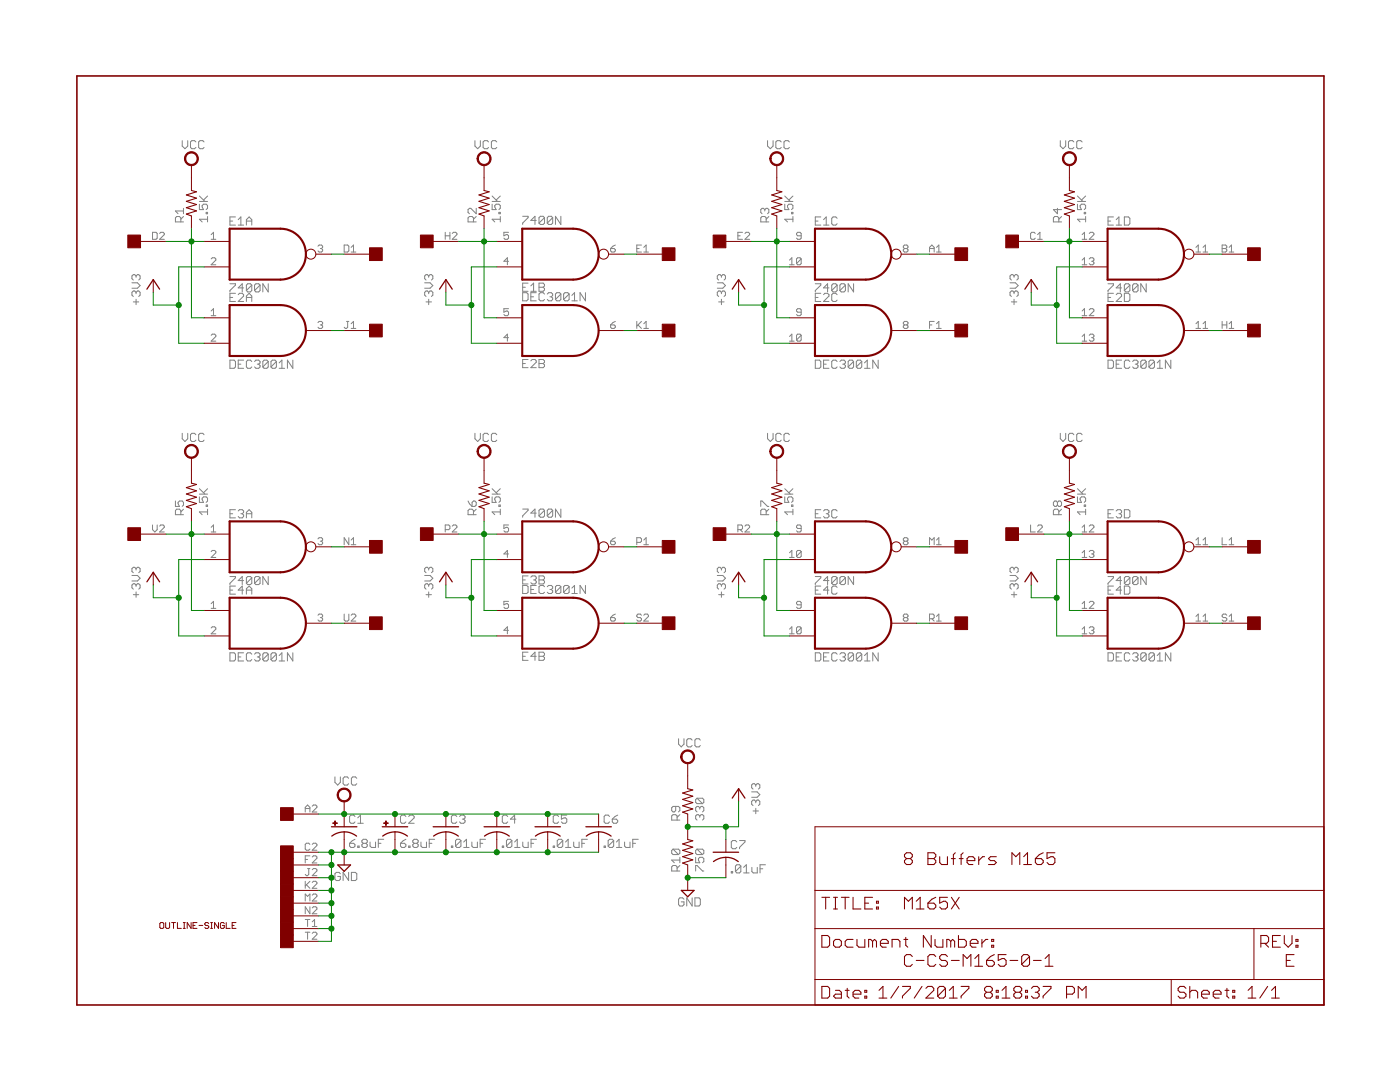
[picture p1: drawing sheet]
<svg xmlns="http://www.w3.org/2000/svg" width="279mm" height="216mm" viewBox="0 0 279 216" stroke-linecap="round" stroke-linejoin="round" font-family="sans-serif">
<g fill="none" stroke="#808080" stroke-width=".2">
<path d="M36.4 28.1v1l.5 .6 .6-.6v-1M39.1 28.3l-.3-.2h-.5l-.3 .2v1.1l.3 .3h.5l.3-.3M39.8 39.1l1.1 1.1M40.7 28.3l-.2-.2h-.6l-.3 .2v1.1l.3 .3h.6l.2-.3M41.4 39.1l-.8 .8M94.8 28.1v1l.5 .6 .6-.6v-1M97.5 28.3l-.3-.2h-.5l-.3 .2v1.1l.3 .3h.5l.3-.3M98.2 39.1l1.1 1.1M99.1 28.3l-.2-.2h-.6l-.2 .2v1.1l.2 .3h.6l.2-.3M99.8 39.1l-.8 .8M153.2 28.1v1l.5 .6 .6-.6v-1M155.9 28.3l-.3-.2h-.5l-.3 .2v1.1l.3 .3h.5l.3-.3"/>
<path d="M156.6 39.1l1.1 1.1M157.5 28.3l-.2-.2h-.6l-.2 .2v1.1l.2 .3h.6l.2-.3M158.2 39.1l-.8 .8M211.6 28.1v1l.6 .6 .5-.6v-1M214.3 28.3l-.2-.2h-.6l-.3 .2v1.1l.3 .3h.6l.2-.3M215 39.1l1.1 1.1M216 28.3l-.3-.2h-.6l-.2 .2v1.1l.2 .3h.6l.3-.3M216.7 39.1l-.9 .8M26.3 56.4h1.1l.6 .6-.6 .5h-1.1M27.2 55.1v.2M27.2 58.3v.3M27.2 59.7v1.1"/>
<path d="M27.2 58.3l-.3-.2h-.3l-.3 .2v.6l.3 .3M27.2 55.1l-.3-.3h-.3l-.3 .3v.5l.3 .3M27.2 58.3l.2-.2h.3l.3 .2v.6l-.3 .3M27.2 55.1l.2-.3h.3l.3 .3v.5l-.3 .3M30.4 46.4h.7l.3 .2v.9l-.3 .3h-.7zM31.9 46.6l.2-.2h.5l.2 .2v.2l-.9 1h.9M36.1 44.3v-.8l-.3-.3h-.5l-.3 .3v.8h1.6M36.6 43.2l-.5 .6M36.6 42.1h-1.6l.5 .6M36.6 41.6v1.1M39.8 40.7v1.1h.8l-.3-.5v-.3l.3-.3h.5l.3 .3v.6l-.3 .2M39.8 40.2h1.6"/>
<path d="M41.1 42.4h.3v.3h-.3zM41.4 43.8h-1.6l.5 .5M41.4 43.2v1.1M42.1 47.8h1M42.1 46.8l.5-.4v1.4M42.1 51.7l.3-.3h.4l.3 .3v.2l-1 .9h1M45.9 56.6h1.1v.3l-1.1 1.1v.3M45.9 44.1h.5M45.9 59.4h.5M47 43.3h-1.1v1.6h1.1M47 58.5h-1.1v1.7h1.1M47.5 58.8l.3-.3h.5l.3 .3v.3l-1.1 1.1h1.1"/>
<path d="M47.5 44.9h1.1M47.5 43.8l.6-.5v1.6M48.6 57.4h-1.1l.8-.8v1.7M49.2 44.9v-1.1l.5-.5 .5 .5v1.1M49.2 44.1h1M49.2 59.4h1M50.2 56.9l-.2-.3h-.6l-.2 .3v1.1M50.2 56.9v1.1l-.2 .3h-.6l-.2-.3M50.2 56.9l-1 1.1M51.9 56.9l-.3-.3h-.5l-.3 .3v1.1M51.9 56.9v1.1l-.3 .3h-.5l-.3-.3M51.9 56.9l-1.1 1.1"/>
<path d="M53.5 56.6v1.7l-1-1.7v1.7M63.5 49.1l.2-.2h.5l.2 .2v.3l-.2 .2M63.9 49.6h.3M64.2 49.6l.2 .2v.3l-.2 .2h-.5l-.2-.2M68.7 48.9h.7l.2 .2v1l-.2 .2h-.7zM70.1 50.3h.9M70.1 49.4l.4-.5v1.4M84.8 56.4h1l.6 .6-.6 .5h-1M85.6 58.3l-.3-.2h-.3l-.2 .2v.6l.2 .3M85.6 58.3l.2-.2h.3l.3 .2v.6l-.3 .3M85.6 55.1l-.3-.3h-.3l-.2 .3v.5l.2 .3M85.6 55.1l.2-.3h.3l.3 .3v.5l-.3 .3"/>
<path d="M85.6 55.1v.2M85.6 58.3v.3M85.6 59.7v1.1M88.9 47.1h.9M88.9 46.4v1.4M89.8 46.4v1.4M90.3 46.6l.2-.2h.5l.2 .2v.2l-.9 1h.9M94.5 44.3v-.8l-.3-.3h-.5l-.3 .3v.8h1.6M95 41.6v1.1l-1-1.1h-.3l-.3 .2v.6l.3 .3M95 43.2l-.5 .6M98.2 40.7v1.1h.8l-.3-.5v-.3l.3-.3h.6l.2 .3v.6l-.2 .2M98.2 40.2h1.6"/>
<path d="M99.6 42.4h.2v.3h-.2zM99.8 43.8h-1.6l.5 .5M99.8 43.2v1.1M101.5 52.1h-.9l.7-.7v1.4M101.5 46.4h-.9v.7l.4-.3h.3l.2 .3v.4l-.2 .3h-.5l-.2-.3M104.3 43.2h1.1v.2l-1.1 1.1v.3M104.3 58.4h.8l.3 .3v1.1l-.3 .2h-.8zM104.3 57.3h.5M105.4 56.5h-1.1v1.6h1.1M105.9 59.2h.6M105.9 58.1h1.1M105.9 57l.6-.5v1.6"/>
<path d="M107 44h-1.1l.9-.8v1.6M107 58.4h-1.1v1.6h1.1M107.6 56.5h.8l.3 .3v.2l-.3 .3 .3 .3v.2l-.3 .3h-.8zM107.6 57.3h.8M108.7 43.4l-.3-.2h-.6l-.2 .2v1.1M108.7 58.7l-.3-.3h-.6l-.2 .3v1.1l.2 .2h.6l.3-.2M108.7 43.4v1.1l-.3 .3h-.6l-.2-.3M108.7 43.4l-1.1 1.1M109.2 58.7l.3-.3h.5l.3 .3v.2l-.3 .3M109.7 59.2h.3M110 59.2l.3 .3v.3l-.3 .2h-.5l-.3-.2M110.3 43.4l-.3-.2h-.5l-.3 .2v1.1"/>
<path d="M110.3 43.4v1.1l-.3 .3h-.5l-.3-.3M110.3 43.4l-1.1 1.1M111.9 43.2v1.6l-1.1-1.6v1.6M111.9 58.7l-.2-.3h-.6l-.3 .3v1.1M111.9 58.7v1.1l-.2 .2h-.6l-.3-.2M111.9 58.7l-1.1 1.1M113.6 58.7v1.1l-.3 .2h-.5l-.3-.2M113.6 58.7l-.3-.3h-.5l-.3 .3v1.1M113.6 58.7l-1.1 1.1M114.1 58.9l.6-.5v1.6M116.8 58.4v1.6l-1-1.6v1.6M121.9 49.6h.7l.2 .2v.3l-.2 .2h-.5l-.2-.2z"/>
<path d="M122.8 48.9l-.5 .2-.4 .5M127.1 49.6h.5M128 48.9h-.9v1.4h.9M128.5 50.3h.9M128.5 49.4l.4-.5v1.4M143.2 56.4h1.1l.5 .6-.5 .5h-1.1M144 58.3l-.3-.2h-.3l-.2 .2v.6l.2 .3M144 58.3l.3-.2h.2l.3 .2v.6l-.3 .3M144 55.1l-.3-.3h-.3l-.2 .3v.5l.2 .3M144 55.1l.3-.3h.2l.3 .3v.5l-.3 .3M144 55.1v.2M144 58.3v.3"/>
<path d="M144 59.7v1.1M147.3 47.1h.4M148.2 46.4h-.9v1.4h.9M148.7 46.6l.2-.2h.5l.2 .2v.2l-.9 1h.9M152.6 41.8l-.2-.2h-.3l-.3 .2v.6l.3 .3M152.6 41.8l.3-.2h.3l.2 .2v.6l-.2 .3M152.6 41.8v.3M152.9 44.3v-.8l-.3-.3h-.5l-.3 .3v.8h1.6M153.4 43.2l-.5 .6M156.6 40.7v1.1h.8l-.2-.5v-.3l.2-.3h.6l.2 .3v.6l-.2 .2M156.6 40.2h1.6M157.6 52.8h.9"/>
<path d="M157.6 51.9l.4-.5v1.4M158 42.4h.2v.3h-.2zM158.2 43.8h-1.6l.6 .5M158.2 43.2v1.1M159.9 51.7l-.9 .9M159.9 47.1h-.7l-.2-.3v-.2l.2-.2h.5l.2 .2v.9l-.2 .3h-.5l-.2-.3M159.9 51.7v.9l-.2 .2h-.5l-.2-.2M159.9 51.7l-.2-.3h-.5l-.2 .3v.9M162.7 56.6h1.1v.3l-1.1 1.1v.3M162.7 44.1h.6M162.7 59.4h.6M163.8 43.3h-1.1v1.6h1.1"/>
<path d="M163.8 58.5h-1.1v1.7h1.1M164.4 58.8l.2-.3h.6l.2 .3v.3l-1 1.1h1M164.4 44.9h1M164.4 43.8l.5-.5v1.6M165.4 57.4h-1l.8-.8v1.7M167.1 56.9l-.3-.3h-.5l-.3 .3v1.1M167.1 56.9v1.1l-.3 .3h-.5l-.3-.3M167.1 43.6l-.3-.3h-.5l-.3 .3v1l.3 .3h.5l.3-.3M167.1 58.8l-.3-.3h-.5l-.3 .3v1.1l.3 .3h.5l.3-.3M167.1 56.9l-1.1 1.1M168.7 56.9l-.3-.3h-.5l-.3 .3v1.1M168.7 56.9v1.1l-.3 .3h-.5l-.3-.3"/>
<path d="M168.7 56.9l-1.1 1.1M170.3 56.6v1.7l-1-1.7v1.7M180.5 49.6l-.2 .2v.3l.2 .2h.5l.2-.2v-.3l-.2-.2M180.5 49.6l-.2-.2v-.3l.2-.2h.5l.2 .2v.3l-.2 .2M180.5 49.6h.5M185.5 49.6h.9M185.5 50.3v-.9l.5-.5 .4 .5v.9M186.9 50.3h.9M186.9 49.4l.5-.5v1.4M201.6 56.4h1l.6 .6-.6 .5h-1M202.4 58.3l-.3-.2h-.3l-.2 .2v.6l.2 .3M202.4 58.3l.2-.2h.3l.3 .2v.6l-.3 .3"/>
<path d="M202.4 55.1l-.3-.3h-.3l-.2 .3v.5l.2 .3M202.4 55.1l.2-.3h.3l.3 .3v.5l-.3 .3M202.4 55.1v.2M202.4 58.3v.3M202.4 59.7v1.1M206.6 46.6l-.2-.2h-.5l-.2 .2v.9l.2 .3h.5l.2-.3M207.1 47.8h.9M207.1 46.8l.4-.4v1.4M211 41.6v1.1l-.8-.9h1.7M211.3 44.3v-.8l-.3-.3h-.5l-.3 .3v.8h1.7M211.9 43.2l-.6 .6M215 40.7v1.1h.8l-.2-.5v-.3l.2-.3h.6l.3 .3v.6l-.3 .2"/>
<path d="M215 40.2h1.7M216 47.8h.9M216 52.8h.9M216 46.8l.4-.4v1.4M216 51.9l.4-.5v1.4M216.4 42.4h.3v.3h-.3zM216.7 43.8h-1.7l.6 .5M216.7 43.2v1.1M217.4 46.6l.2-.2h.5l.2 .2v.2l-.9 1h.9M217.4 51.7l.2-.3h.5l.2 .3v.2l-.2 .2M217.8 52.1h.3M218.1 52.1l.2 .3v.2l-.2 .2h-.5l-.2-.2"/>
<path d="M221.1 56.6h1.1v.3l-1.1 1.1v.3M221.1 44.1h.6M221.1 59.4h.6M222.2 43.3h-1.1v1.6h1.1M222.2 58.5h-1.1v1.7h1.1M222.8 58.8l.2-.3h.6l.2 .3v.3l-1 1.1h1M222.8 44.9h1M222.8 43.8l.5-.5v1.6M223.8 57.4h-1l.8-.8v1.7M224.4 43.3h.8l.3 .3v1l-.3 .3h-.8zM224.4 58.5h.8l.3 .3v1.1l-.3 .3h-.8zM225.5 56.9l-.3-.3h-.5l-.3 .3v1.1"/>
<path d="M225.5 56.9v1.1l-.3 .3h-.5l-.3-.3M225.5 56.9l-1.1 1.1M227.1 56.9l-.3-.3h-.5l-.3 .3v1.1M227.1 56.9v1.1l-.3 .3h-.5l-.3-.3M227.1 56.9l-1.1 1.1M228.7 56.6v1.7l-1-1.7v1.7M238.7 50.3h.9M238.7 49.4l.4-.5v1.4M240.1 50.3h.9M240.1 49.4l.5-.5v1.4M243.9 48.9h.7l.2 .2v.3l-.2 .2 .2 .2v.3l-.2 .2h-.7zM243.9 49.6h.7"/>
<path d="M245.3 50.3h.9M245.3 49.4l.5-.5v1.4M26.6 60.2h1.1M42.1 62.1l.5-.5v1.4M42.1 66.9l.3-.2h.4l.3 .2v.2l-1 1h1M42.1 63h1M45.9 71.9h.8l.3 .2v1.1l-.3 .3h-.8zM47.5 72.7h.6M48.6 71.9h-1.1v1.6h1.1M49.2 60.2v-1.1l.5-.6 .5 .6v1.1M50.2 72.1l-.2-.2h-.6l-.2 .2v1.1l.2 .3h.6l.2-.3M50.8 72.1l.3-.2h.5l.3 .2v.3l-.3 .3"/>
<path d="M51.4 72.7h.2M51.6 72.7l.3 .2v.3l-.3 .3h-.5l-.3-.3M53.5 72.1l-.2-.2h-.6l-.2 .2v1.1M53.5 72.1v1.1l-.2 .3h-.6l-.2-.3M53.5 72.1l-1 1.1M55.2 72.1v1.1l-.3 .3h-.5l-.3-.3M55.2 72.1l-.3-.2h-.5l-.3 .2v1.1M55.2 72.1l-1.1 1.1M55.7 73.5h1.1M55.7 72.4l.6-.5v1.6M58.4 71.9v1.6l-1-1.6v1.6M63.5 64.4l.2-.3h.5l.2 .3v.2l-.2 .2"/>
<path d="M63.9 64.8h.3M64.2 64.8l.2 .3v.2l-.2 .2h-.5l-.2-.2M69.2 64.1h.4M69.4 64.1v1.2l-.2 .2h-.3l-.2-.2M70.1 65.5h.9M70.1 64.6l.4-.5v1.4M85 60.2h1.1M101.5 67.4h-.9l.7-.7v1.4M101.5 61.6h-.9v.7l.4-.2h.3l.2 .2v.5l-.2 .2h-.5l-.2-.2M104.3 72.5h.5M105.4 71.7h-1.1v1.7h1.1M105.9 72l.3-.3h.6l.2 .3v.3l-1.1 1.1h1.1"/>
<path d="M107.6 71.7h.8l.3 .3v.3l-.3 .2 .3 .3v.3l-.3 .3h-.8zM107.6 72.5h.8M114.1 60h1.1M121.9 64.8h.7l.2 .3v.2l-.2 .2h-.5l-.2-.2zM122.8 64.1l-.5 .3-.4 .4M127.1 64.1v1.4M127.3 64.8l.7 .7M128 64.1l-.9 1M128.5 65.5h.9M128.5 64.6l.4-.5v1.4M143.4 60.2h1.1M157.6 68.1h.9"/>
<path d="M157.6 67.1l.4-.4v1.4M159.9 62.3h-.7l-.2-.2v-.3l.2-.2h.5l.2 .2v1l-.2 .2h-.5l-.2-.2M159.9 66.9v.9l-.2 .3h-.5l-.2-.3M159.9 66.9l-.2-.2h-.5l-.2 .2v.9M159.9 66.9l-.9 .9M162.7 71.9h.8l.3 .2v1.1l-.3 .3h-.8zM164.4 72.7h.5M165.4 71.9h-1v1.6h1M167.1 72.1l-.3-.2h-.5l-.3 .2v1.1l.3 .3h.5l.3-.3M167.6 72.1l.3-.2h.5l.3 .2v.3l-.3 .3M168.2 72.7h.2M168.4 72.7l.3 .2v.3l-.3 .3h-.5l-.3-.3"/>
<path d="M170.3 72.1v1.1l-.2 .3h-.6l-.2-.3M170.3 72.1l-.2-.2h-.6l-.2 .2v1.1M170.3 72.1l-1 1.1M172 72.1v1.1l-.3 .3h-.5l-.3-.3M172 72.1l-.3-.2h-.5l-.3 .2v1.1M172 72.1l-1.1 1.1M172.5 73.5h1.1M172.5 72.4l.6-.5v1.6M175.3 71.9v1.6l-1.1-1.6v1.6M180.5 64.8l-.2-.2v-.2l.2-.3h.5l.2 .3v.2l-.2 .2M180.5 64.8h.5M180.5 64.8l-.2 .3v.2l.2 .2h.5l.2-.2v-.2l-.2-.3"/>
<path d="M185.5 64.8h.5M186.4 64.1h-.9v1.4M186.9 65.5h.9M186.9 64.6l.5-.5v1.4M201.8 60.2h1.1M216 63h.9M216 68.1h.9M216 62.1l.4-.5v1.4M216 67.1l.4-.4v1.4M217.4 61.8l.2-.2h.5l.2 .2v.3l-.9 .9h.9M217.4 66.9l.2-.2h.5l.2 .2v.2l-.2 .3M217.8 67.4h.3"/>
<path d="M218.1 67.4l.2 .2v.2l-.2 .3h-.5l-.2-.3M221.1 71.9h.8l.3 .2v1.1l-.3 .3h-.8zM222.8 72.7h.5M223.8 71.9h-1v1.6h1M225.5 72.1l-.3-.2h-.5l-.3 .2v1.1l.3 .3h.5l.3-.3M226 72.1l.3-.2h.5l.3 .2v.3l-.3 .3M226.6 72.7h.2M226.8 72.7l.3 .2v.3l-.3 .3h-.5l-.3-.3M228.7 72.1v1.1l-.2 .3h-.6l-.2-.3M228.7 72.1l-.2-.2h-.6l-.2 .2v1.1M228.7 72.1l-1 1.1M230.4 72.1v1.1l-.3 .3h-.5l-.3-.3"/>
<path d="M230.4 72.1l-.3-.2h-.5l-.3 .2v1.1M230.4 72.1l-1.1 1.1M230.9 73.5h1.1M230.9 72.4l.6-.5v1.6M233.7 71.9v1.6l-1.1-1.6v1.6M238.7 64.6l.4-.5v1.4M238.7 65.5h.9M240.1 65.5h.9M240.1 64.6l.5-.5v1.4M243.9 64.8h.9M243.9 64.1v1.4M244.8 64.1v1.4"/>
<path d="M245.3 65.5h.9M245.3 64.6l.5-.5v1.4M35 100v1h.8l-.3-.5v-.3l.3-.2h.6l.2 .2v.6l-.2 .2M36.4 86.5v1l.5 .6 .6-.6v-1M39.1 86.7l-.3-.2h-.5l-.3 .2v1.1l.3 .3h.5l.3-.3M39.8 99.1v1.1h.8l-.3-.8 .3-.3h.5l.3 .3v.6l-.3 .2M39.8 98.6h1.6M39.8 97.5l1.1 1.1M40.7 86.7l-.2-.2h-.6l-.3 .2v1.1l.3 .3h.6l.2-.3M41.4 97.5l-.8 .8M93.4 100l.3 .5 .5 .5M94.5 100h.3l.2 .2v.6l-.2 .2h-.6v-.8z"/>
<path d="M94.8 86.5v1l.5 .6 .6-.6v-1M97.5 86.7l-.3-.2h-.5l-.3 .2v1.1l.3 .3h.5l.3-.3M98.2 99.1v1.1h.8l-.3-.5v-.3l.3-.3h.6l.2 .3v.6l-.2 .2M98.2 98.6h1.6M98.2 97.5l1.1 1.1M99.1 86.7l-.2-.2h-.6l-.2 .2v1.1l.2 .3h.6l.2-.3M99.8 97.5l-.8 .8M153.2 86.5v1l.5 .6 .6-.6v-1M155.9 86.7l-.3-.2h-.5l-.3 .2v1.1l.3 .3h.5l.3-.3M156.6 99.1v1.1h.8l-.2-.5v-.3l.2-.3h.6l.2 .3v.6l-.2 .2M156.6 98.6h1.6M156.6 97.5l1.1 1.1"/>
<path d="M157.5 86.7l-.2-.2h-.6l-.2 .2v1.1l.2 .3h.6l.2-.3M158.2 97.5l-.8 .8M211.6 86.5v1l.6 .6 .5-.6v-1M214.3 86.7l-.2-.2h-.6l-.3 .2v1.1l.3 .3h.6l.2-.3M215 99.1v1.1h.8l-.2-.5v-.3l.2-.3h.6l.3 .3v.6l-.3 .2M215 98.6h1.7M215 97.5l1.1 1.1M216 86.7l-.3-.2h-.6l-.2 .2v1.1l.2 .3h.6l.3-.3M216.7 97.5l-.9 .8M26.3 114.8h1.1l.6 .6-.6 .5h-1.1M26.6 118.7h1.1M27.2 113.5v.2"/>
<path d="M27.2 116.8v.2M27.2 118.1v1.1M27.2 113.5l-.3-.3h-.3l-.3 .3v.5l.3 .3M27.2 116.8l-.3-.3h-.3l-.3 .3v.5l.3 .3M27.2 113.5l.2-.3h.3l.3 .3v.5l-.3 .3M27.2 116.8l.2-.3h.3l.3 .3v.5l-.3 .3M30.4 104.8v.9l.5 .5 .5-.5v-.9M31.9 105l.2-.2h.5l.2 .2v.2l-.9 1h.9M36.1 102.7v-.8l-.3-.3h-.5l-.3 .3v.8h1.6M36.6 101.6l-.5 .6M41.1 100.8h.3v.2h-.3zM41.4 101.6v1.1"/>
<path d="M41.4 102.2h-1.6l.5 .5M42.1 105.2l.5-.4v1.4M42.1 110.1l.3-.3h.4l.3 .3v.2l-1 .9h1M42.1 106.2h1M45.9 115h1.1v.3l-1.1 1.1v.2M45.9 102.5h.5M45.9 117.8h.5M47 101.7h-1.1v1.6h1.1M47 116.9h-1.1v1.7h1.1M47.5 102l.3-.3h.5l.3 .3v.2l-.3 .3M48.1 102.5h.2M48.3 102.5l.3 .3v.3l-.3 .2h-.5l-.3-.2"/>
<path d="M48.6 115.8h-1.1l.8-.8v1.6M48.6 117.8h-1.1l.8-.9v1.7M49.2 103.3v-1.1l.5-.5 .5 .5v1.1M49.2 118.6v-1.1l.5-.6 .5 .6v1.1M49.2 102.5h1M49.2 117.8h1M50.2 115.3l-.2-.3h-.6l-.2 .3v1.1M50.2 115.3v1.1l-.2 .2h-.6l-.2-.2M50.2 115.3l-1 1.1M51.9 115.3l-.3-.3h-.5l-.3 .3v1.1M51.9 115.3v1.1l-.3 .2h-.5l-.3-.2M51.9 115.3l-1.1 1.1"/>
<path d="M53.5 115v1.6l-1-1.6v1.6M63.5 107.5l.2-.2h.5l.2 .2v.3l-.2 .2M63.9 108h.3M64.2 108l.2 .2v.3l-.2 .2h-.5l-.2-.2M69.6 107.3v1.4l-.9-1.4v1.4M70.1 108.7h.9M70.1 107.8l.4-.5v1.4M84.8 114.8h1l.6 .6-.6 .5h-1M85 118.7h1.1M85.6 113.5v.2M85.6 116.8v.2M85.6 118.1v1.1"/>
<path d="M85.6 113.5l-.3-.3h-.3l-.2 .3v.5l.2 .3M85.6 116.8l-.3-.3h-.3l-.2 .3v.5l.2 .3M85.6 113.5l.2-.3h.3l.3 .3v.5l-.3 .3M85.6 116.8l.2-.3h.3l.3 .3v.5l-.3 .3M88.9 105.7h.7l.2-.2v-.5l-.2-.2h-.7v1.4M90.3 105l.2-.2h.5l.2 .2v.2l-.9 1h.9M94.5 102.7v-.8l-.3-.3h-.5l-.3 .3v.8h1.6M95 101.6l-.5 .6M99.6 100.8h.2v.2h-.2zM99.8 101.6v1.1M99.8 102.2h-1.6l.5 .5M101.5 110.5h-.9l.7-.7v1.4"/>
<path d="M101.5 104.8h-.9v.7l.4-.3h.3l.2 .3v.4l-.2 .3h-.5l-.2-.3M101.5 120h-.9v.7l.4-.2h.3l.2 .2v.5l-.2 .2h-.5l-.2-.2M104.3 101.6h1.1v.2l-1.1 1.1v.3M104.3 116.8h.8l.3 .3v1.1l-.3 .2h-.8zM104.3 115.7h.5M105.4 114.9h-1.1v1.6h1.1M105.9 117.6h.6M105.9 115.2l.3-.3h.6l.2 .3v.2l-.2 .3M106.5 115.7h.3M106.8 115.7l.2 .3v.3l-.2 .2h-.6l-.3-.2M107 102.4h-1.1l.9-.8v1.6M107 116.8h-1.1v1.6h1.1"/>
<path d="M107.6 114.9h.8l.3 .3v.2l-.3 .3 .3 .3v.3l-.3 .2h-.8zM107.6 115.7h.8M108.7 101.8l-.3-.2h-.6l-.2 .2v1.1M108.7 117.1l-.3-.3h-.6l-.2 .3v1.1l.2 .2h.6l.3-.2M108.7 101.8v1.1l-.3 .3h-.6l-.2-.3M108.7 101.8l-1.1 1.1M109.2 117.1l.3-.3h.5l.3 .3v.2l-.3 .3M109.7 117.6h.3M110 117.6l.3 .3v.3l-.3 .2h-.5l-.3-.2M110.3 101.8l-.3-.2h-.5l-.3 .2v1.1M110.3 101.8v1.1l-.3 .3h-.5l-.3-.3M110.3 101.8l-1.1 1.1"/>
<path d="M111.9 101.6v1.6l-1.1-1.6v1.6M111.9 117.1l-.2-.3h-.6l-.3 .3v1.1M111.9 117.1v1.1l-.2 .2h-.6l-.3-.2M111.9 117.1l-1.1 1.1M113.6 117.1l-.3-.3h-.5l-.3 .3v1.1M113.6 117.1v1.1l-.3 .2h-.5l-.3-.2M113.6 117.1l-1.1 1.1M114.1 117.3l.6-.5v1.6M114.1 118.4h1.1M116.8 116.8v1.6l-1-1.6v1.6M121.9 108h.7l.2 .2v.3l-.2 .2h-.5l-.2-.2zM122.8 107.3l-.5 .2-.4 .5"/>
<path d="M127.1 108.2h.7l.2-.2v-.5l-.2-.2h-.7v1.4M128.5 108.7h.9M128.5 107.8l.4-.5v1.4M143.2 114.8h1.1l.5 .6-.5 .5h-1.1M143.4 118.7h1.1M144 113.5v.2M144 116.8v.2M144 118.1v1.1M144 113.5l-.3-.3h-.3l-.2 .3v.5l.2 .3M144 116.8l-.3-.3h-.3l-.2 .3v.5l.2 .3M144 113.5l.3-.3h.2l.3 .3v.5l-.3 .3M144 116.8l.3-.3h.2l.3 .3v.5l-.3 .3"/>
<path d="M147.3 105.7h.7l.2-.2v-.5l-.2-.2h-.7v1.4M147.7 105.7l.5 .5M148.7 105l.2-.2h.5l.2 .2v.2l-.9 1h.9M151.8 101v-1h.3l1.1 1h.2M152.9 102.7v-.8l-.3-.3h-.5l-.3 .3v.8h1.6M153.4 101.6l-.5 .6M157.6 110.3l.4-.5v1.4M157.6 111.2h.9M158 100.8h.2v.2h-.2zM158.2 101.6v1.1M158.2 102.2h-1.6l.6 .5M159.9 110.1v.9l-.2 .2h-.5l-.2-.2"/>
<path d="M159.9 105.5h-.7l-.2-.3v-.2l.2-.2h.5l.2 .2v.9l-.2 .3h-.5l-.2-.3M159.9 110.1l-.2-.3h-.5l-.2 .3v.9M159.9 110.1l-.9 .9M162.7 115h1.1v.3l-1.1 1.1v.2M162.7 102.5h.6M162.7 117.8h.6M163.8 101.7h-1.1v1.6h1.1M163.8 116.9h-1.1v1.7h1.1M164.4 102l.2-.3h.6l.2 .3v.2l-.2 .3M164.9 102.5h.3M165.2 102.5l.2 .3v.3l-.2 .2h-.6l-.2-.2M165.4 115.8h-1l.8-.8v1.6"/>
<path d="M165.4 117.8h-1l.8-.9v1.7M167.1 102l-.3-.3h-.5l-.3 .3v1.1l.3 .2h.5l.3-.2M167.1 115.3l-.3-.3h-.5l-.3 .3v1.1M167.1 117.2l-.3-.3h-.5l-.3 .3v1.1l.3 .3h.5l.3-.3M167.1 115.3v1.1l-.3 .2h-.5l-.3-.2M167.1 115.3l-1.1 1.1M168.7 115.3l-.3-.3h-.5l-.3 .3v1.1M168.7 115.3v1.1l-.3 .2h-.5l-.3-.2M168.7 115.3l-1.1 1.1M170.3 115v1.6l-1-1.6v1.6M180.5 108l-.2-.2v-.3l.2-.2h.5l.2 .2v.3l-.2 .2M180.5 108l-.2 .2v.3l.2 .2h.5l.2-.2v-.3l-.2-.2"/>
<path d="M180.5 108h.5M185.5 108.7v-1.4l.5 .5 .4-.5v1.4M186.9 108.7h.9M186.9 107.8l.5-.5v1.4M201.6 114.8h1l.6 .6-.6 .5h-1M201.8 118.7h1.1M202.4 113.5v.2M202.4 116.8v.2M202.4 118.1v1.1M202.4 113.5l-.3-.3h-.3l-.2 .3v.5l.2 .3M202.4 116.8l-.3-.3h-.3l-.2 .3v.5l.2 .3M202.4 113.5l.2-.3h.3l.3 .3v.5l-.3 .3"/>
<path d="M202.4 116.8l.2-.3h.3l.3 .3v.5l-.3 .3M205.7 104.8v1.4h.9M207.1 105l.2-.2h.5l.2 .2v.2l-.9 1h.9M211 100.2l-.2-.2h-.3l-.3 .2v.6l.3 .2h.3l.2-.2M211 100.2l.3-.2h.3l.3 .2v.6l-.3 .2h-.3l-.3-.2M211 100.2v.6M211.3 102.7v-.8l-.3-.3h-.5l-.3 .3v.8h1.7M211.9 101.6l-.6 .6M216 105.2l.4-.4v1.4M216 110.3l.4-.5v1.4M216 106.2h.9M216 111.2h.9"/>
<path d="M216.4 100.8h.3v.2h-.3zM216.7 101.6v1.1M216.7 102.2h-1.7l.6 .5M217.4 105l.2-.2h.5l.2 .2v.2l-.9 1h.9M217.4 110.1l.2-.3h.5l.2 .3v.2l-.2 .2M217.8 110.5h.3M218.1 110.5l.2 .3v.2l-.2 .2h-.5l-.2-.2M221.1 115h1.1v.3l-1.1 1.1v.2M221.1 102.5h.6M221.1 117.8h.6M222.2 101.7h-1.1v1.6h1.1M222.2 116.9h-1.1v1.7h1.1"/>
<path d="M222.8 102l.2-.3h.6l.2 .3v.2l-.2 .3M223.3 102.5h.3M223.6 102.5l.2 .3v.3l-.2 .2h-.6l-.2-.2M223.8 115.8h-1l.8-.8v1.6M223.8 117.8h-1l.8-.9v1.7M224.4 101.7h.8l.3 .3v1.1l-.3 .2h-.8zM224.4 116.9h.8l.3 .3v1.1l-.3 .3h-.8zM225.5 115.3l-.3-.3h-.5l-.3 .3v1.1M225.5 115.3v1.1l-.3 .2h-.5l-.3-.2M225.5 115.3l-1.1 1.1M227.1 115.3l-.3-.3h-.5l-.3 .3v1.1M227.1 115.3v1.1l-.3 .2h-.5l-.3-.2"/>
<path d="M227.1 115.3l-1.1 1.1M228.7 115v1.6l-1-1.6v1.6M238.7 107.8l.4-.5v1.4M238.7 108.7h.9M240.1 107.8l.5-.5v1.4M240.1 108.7h.9M243.9 107.3v1.4h.9M245.3 108.7h.9M245.3 107.8l.5-.5v1.4M42.1 120.5l.5-.5v1.4M42.1 125.3l.3-.2h.4l.3 .2v.2l-1 1h1M42.1 121.4h1"/>
<path d="M45.9 130.3h.8l.3 .2v1.1l-.3 .3h-.8zM47.5 131.1h.6M48.6 130.3h-1.1v1.6h1.1M50.2 130.5l-.2-.2h-.6l-.2 .2v1.1l.2 .3h.6l.2-.3M50.8 130.5l.3-.2h.5l.3 .2v.3l-.3 .3M51.4 131.1h.2M51.6 131.1l.3 .3v.2l-.3 .3h-.5l-.3-.3M53.5 130.5l-.2-.2h-.6l-.2 .2v1.1M53.5 130.5v1.1l-.2 .3h-.6l-.2-.3M53.5 130.5l-1 1.1M55.2 130.5l-.3-.2h-.5l-.3 .2v1.1M55.2 130.5v1.1l-.3 .3h-.5l-.3-.3"/>
<path d="M55.2 130.5l-1.1 1.1M55.7 130.8l.6-.5v1.6M55.7 131.9h1.1M58.4 130.3v1.6l-1-1.6v1.6M63.5 122.8l.2-.3h.5l.2 .3v.2l-.2 .2M63.9 123.2h.3M64.2 123.2l.2 .3v.2l-.2 .2h-.5l-.2-.2M68.7 122.5v1.2l.2 .2h.5l.2-.2v-1.2M70.1 122.8l.2-.3h.5l.2 .3v.2l-.9 .9h.9M101.5 125.8h-.9l.7-.7v1.4M104.3 131h.5M105.4 130.1h-1.1v1.7h1.1"/>
<path d="M107 131h-1.1l.9-.9v1.7M107.6 130.1h.8l.3 .3v.3l-.3 .3 .3 .2v.3l-.3 .3h-.8zM107.6 131h.8M121.9 123.2h.7l.2 .3v.2l-.2 .2h-.5l-.2-.2zM122.8 122.5l-.5 .3-.4 .4M128 122.8l-.2-.3h-.5l-.2 .3v.2l.2 .2h.5l.2 .3v.2l-.2 .2h-.5l-.2-.2M128.5 122.8l.2-.3h.5l.2 .3v.2l-.9 .9h.9M157.6 125.5l.4-.4v1.4M157.6 126.5h.9M159.9 120.7h-.7l-.2-.2v-.3l.2-.2h.5l.2 .2v1l-.2 .2h-.5l-.2-.2M159.9 125.3v.9l-.2 .3h-.5l-.2-.3M159.9 125.3l-.2-.2h-.5l-.2 .2v.9"/>
<path d="M159.9 125.3l-.9 .9M162.7 130.3h.8l.3 .2v1.1l-.3 .3h-.8zM164.4 131.1h.5M165.4 130.3h-1v1.6h1M167.1 130.5l-.3-.2h-.5l-.3 .2v1.1l.3 .3h.5l.3-.3M167.6 130.5l.3-.2h.5l.3 .2v.3l-.3 .3M168.2 131.1h.2M168.4 131.1l.3 .3v.2l-.3 .3h-.5l-.3-.3M170.3 130.5l-.2-.2h-.6l-.2 .2v1.1M170.3 130.5v1.1l-.2 .3h-.6l-.2-.3M170.3 130.5l-1 1.1M172 130.5l-.3-.2h-.5l-.3 .2v1.1"/>
<path d="M172 130.5v1.1l-.3 .3h-.5l-.3-.3M172 130.5l-1.1 1.1M172.5 130.8l.6-.5v1.6M172.5 131.9h1.1M175.3 130.3v1.6l-1.1-1.6v1.6M180.5 123.2l-.2-.2v-.2l.2-.3h.5l.2 .3v.2l-.2 .2M180.5 123.2l-.2 .3v.2l.2 .2h.5l.2-.2v-.2l-.2-.3M180.5 123.2h.5M185.5 123.5h.7l.2-.3v-.4l-.2-.3h-.7v1.4M186 123.5l.4 .4M186.9 123l.5-.5v1.4M186.9 123.9h.9"/>
<path d="M216 120.5l.4-.5v1.4M216 125.5l.4-.4v1.4M216 121.4h.9M216 126.5h.9M217.4 120.2l.2-.2h.5l.2 .2v.3l-.9 .9h.9M217.4 125.3l.2-.2h.5l.2 .2v.2l-.2 .3M217.8 125.8h.3M218.1 125.8l.2 .2v.2l-.2 .3h-.5l-.2-.3M221.1 130.3h.8l.3 .2v1.1l-.3 .3h-.8zM222.8 131.1h.5M223.8 130.3h-1v1.6h1M225.5 130.5l-.3-.2h-.5l-.3 .2v1.1l.3 .3h.5l.3-.3"/>
<path d="M226 130.5l.3-.2h.5l.3 .2v.3l-.3 .3M226.6 131.1h.2M226.8 131.1l.3 .3v.2l-.3 .3h-.5l-.3-.3M228.7 130.5l-.2-.2h-.6l-.2 .2v1.1M228.7 130.5v1.1l-.2 .3h-.6l-.2-.3M228.7 130.5l-1 1.1M230.4 130.5l-.3-.2h-.5l-.3 .2v1.1M230.4 130.5v1.1l-.3 .3h-.5l-.3-.3M230.4 130.5l-1.1 1.1M230.9 130.8l.6-.5v1.6M230.9 131.9h1.1M233.7 130.3v1.6l-1.1-1.6v1.6"/>
<path d="M238.7 123l.4-.5v1.4M238.7 123.9h.9M240.1 123l.5-.5v1.4M240.1 123.9h.9M244.8 122.8l-.2-.3h-.5l-.2 .3v.2l.2 .2h.5l.2 .3v.2l-.2 .2h-.5l-.2-.2M245.3 123.9h.9M245.3 123l.5-.5v1.4M66.8 155v1.1l.6 .6 .5-.6v-1.1M69.6 155.3l-.3-.3h-.6l-.2 .3v1.1l.2 .3h.6l.3-.3M71.2 155.3l-.3-.3h-.5l-.3 .3v1.1l.3 .3h.5l.3-.3M135.4 147.4v1.1l.6 .5 .5-.5v-1.1M138.1 147.7l-.2-.3h-.6l-.2 .3v1.1l.2 .2h.6l.2-.2"/>
<path d="M139.1 159.3l-.3 .3v.5l.3 .3h1.1M139.1 159.3h1.1l.3 .3v.5l-.3 .3M139.1 159.3l1.1 1.1M139.8 147.7l-.3-.3h-.5l-.3 .3v1.1l.3 .2h.5l.3-.2M150 158h1.1l.5 .6-.5 .5h-1.1M150.8 159.9l.3-.3h.3l.2 .3v.6l-.2 .2M150.8 156.6l-.2-.2h-.3l-.3 .2v.6l.3 .3M150.8 159.9l-.2-.3h-.3l-.3 .3v.6l.3 .2M150.8 156.6v.3M150.8 159.9v.3M150.8 156.6l.3-.2h.3l.2 .2v.6l-.2 .3M60.9 162v-.9l.5-.5 .4 .5v.9"/>
<path d="M60.9 175.9v1.3M60.9 179.8v-1.4l.5 .5 .4-.5v1.4M60.9 161.3h.9M60.9 171.5h.5M61.2 176.6l.6 .6M61.4 173.3h.4M61.6 173.3v1.2l-.2 .2h-.2l-.3-.2M61.8 168.5l-.2-.2h-.4l-.3 .2v.9l.3 .3h.4l.2-.3M61.8 170.8h-.9v1.4M61.8 175.9l-.9 .9M62.3 160.9l.2-.3h.5l.2 .3v.2l-.9 .9h.9M62.3 168.5l.2-.2h.5l.2 .2v.2l-.9 1h.9"/>
<path d="M62.3 171l.2-.2h.5l.2 .2v.3l-.9 .9h.9M62.3 173.5l.2-.2h.5l.2 .2v.3l-.9 .9h.9M62.3 176.1l.2-.2h.5l.2 .2v.2l-.9 .9h.9M62.3 178.6l.2-.2h.5l.2 .2v.3l-.9 .9h.9M67.9 174.3l-.2-.2h-.6l-.3 .2v1.1l.3 .3h.6l.2-.3v-.5h-.5M69.6 174.1v1.6l-1.1-1.6v1.6M69.8 168.3h.8l.2 .3v.2l-.2 .3h-.6l-.2-.3zM70.1 174.1h.8l.3 .2v1.1l-.3 .3h-.8zM70.8 167.5l-1 .8M70.8 162.9l-.2-.3h-.6l-.2 .3v1.1l.2 .3h.6l.2-.3M71.4 168.8h.3v.3h-.3zM71.4 164.3h1.1"/>
<path d="M71.4 163.2l.5-.6v1.7M72.5 168.3l-.3 .3v.2l.3 .3h.5l.3-.3v-.2l-.3-.3M72.5 168.3l-.3-.3v-.3l.3-.2h.5l.3 .2v.3l-.3 .3M72.5 168.3h.5M73.9 168v.8l.2 .3h.9v-1.1M75.5 168.3h.5M76.6 167.5h-1.1v1.6M79.9 168.3h.8l.3 .3v.2l-.3 .3h-.5l-.3-.3zM81 162.9l-.3-.3h-.5l-.3 .3v1.1l.3 .3h.5l.3-.3M81 167.5l-1.1 .8M81.6 168.8h.2v.3h-.2zM81.6 162.9l.2-.3h.6l.3 .3v.3l-1.1 1.1h1.1"/>
<path d="M82.7 168.3l-.3 .3v.2l.3 .3h.5l.3-.3v-.2l-.3-.3M82.7 168.3l-.3-.3v-.3l.3-.2h.5l.3 .2v.3l-.3 .3M82.7 168.3h.5M84 168v.8l.3 .3h.8v-1.1M85.7 168.3h.5M86.7 167.5h-1v1.6M90.1 168.8h.3v.3h-.3zM91.2 162.9l-.3-.3h-.5l-.3 .3v1.1l.3 .3h.5l.3-.3M91.7 162.9l.3-.3h.5l.3 .3v.3l-.3 .2M92 167.7v1.1l-.3 .3h-.5l-.3-.3M92 167.7l-.3-.2h-.5l-.3 .2v1.1M92 167.7l-1.1 1.1"/>
<path d="M92.3 163.4h.2M92.5 169.1h1.1M92.5 168l.6-.5v1.6M92.5 163.4l.3 .3v.3l-.3 .3h-.5l-.3-.3M94.2 168v.8l.2 .3h.9v-1.1M95.8 168.3h.6M96.9 167.5h-1.1v1.6M100.2 168.8h.3v.3h-.3zM101.3 162.9l-.3-.3h-.5l-.3 .3v1.1l.3 .3h.5l.3-.3M102.2 167.7v1.1l-.3 .3h-.6l-.2-.3M102.2 167.7l-.3-.2h-.6l-.2 .2v1.1M102.2 167.7l-1.1 1.1"/>
<path d="M102.7 169.1h1.1M102.7 168l.5-.5v1.6M103 163.4h-1.1l.8-.8v1.7M104.3 168v.8l.3 .3h.8v-1.1M106 168.3h.5M107.1 167.5h-1.1v1.6M110.4 168.8h.3v.3h-.3zM111.5 162.9l-.3-.3h-.5l-.3 .3v1.1l.3 .3h.5l.3-.3M112.3 167.7v1.1l-.3 .3h-.5l-.3-.3M112.3 167.7l-.3-.2h-.5l-.3 .2v1.1M112.3 167.7l-1.1 1.1M112.9 169.1h1"/>
<path d="M112.9 168l.5-.5v1.6M113.1 162.6h-1.1v.8l.6-.2h.3l.2 .2v.6l-.2 .3h-.6l-.3-.3M114.5 168v.8l.3 .3h.8v-1.1M116.1 168.3h.6M117.2 167.5h-1.1v1.6M120.6 168.8h.2v.3h-.2zM121.6 162.9l-.2-.3h-.6l-.2 .3v1.1l.2 .3h.6l.2-.3M122.2 163.4h.8l.3 .3v.3l-.3 .3h-.5l-.3-.3zM122.5 167.7v1.1l-.3 .3h-.6l-.2-.3M122.5 167.7l-.3-.2h-.6l-.2 .2v1.1M122.5 167.7l-1.1 1.1M123 169.1h1.1"/>
<path d="M123 168l.5-.5v1.6M123.3 162.6l-1.1 .8M124.7 168v.8l.2 .3h.8v-1.1M126.3 168.3h.5M127.4 167.5h-1.1v1.6M134.3 169.4l-.3 .3v.5l.3 .3h1.1M134.3 169.4h1.1l.3 .3v.5l-.3 .3M134.3 169.4l1.1 1.1M134.9 160.9v.8l-.3 .3h-.3l-.3-.3v-.5l.3-.3h1.1l.3 .3v.5l-.3 .3M135.1 163.6v-.8l-.2-.2h-.6l-.3 .2v.8h1.7M135.1 173.8v-.8l-.2-.3h-.6l-.3 .3v.8h1.7M135.7 162.6l-.6 .5"/>
<path d="M135.7 171.1v1M135.7 172.7l-.6 .5M135.7 171.6h-1.7l.6 .5M136.5 179.4l-.3-.2h-.5l-.3 .2v1.1l.3 .3h.5l.3-.3v-.5h-.5M138.1 179.2v1.6l-1-1.6v1.6M138.7 179.2h.8l.3 .2v1.1l-.3 .3h-.8zM138.8 171.1v1h.9l-.3-.5v-.3l.3-.2h.5l.3 .2v.6l-.3 .2M138.8 173.8v-1.1h.3l1.1 1.1h.3M139.1 169.4l-.3 .3v.5l.3 .3h1.1M139.1 169.4h1.1l.3 .3v.5l-.3 .3M139.1 169.4l1.1 1.1M139.7 161.2l-.3-.3h-.3l-.3 .3v.5l.3 .3"/>
<path d="M139.7 161.2l.2-.3h.3l.3 .3v.5l-.3 .3M139.7 162.8l-.3-.2h-.3l-.3 .2v.6l.3 .2M139.7 162.8l.2-.2h.3l.3 .2v.6l-.3 .2M139.7 161.2v.3M139.7 162.8v.3M145.9 173.9h.3v.3h-.3zM147 168l-.2-.3h-.6l-.3 .3v1.1l.3 .3h.6l.2-.3M147.6 167.7h1.1v.3l-1.1 1.1v.3M147.8 172.8v1.1l-.2 .3h-.6l-.2-.3M147.8 172.8l-.2-.2h-.6l-.2 .2v1.1M147.8 172.8l-1 1.1M148.4 174.2h1.1"/>
<path d="M148.4 173.1l.5-.5v1.6M150.1 173.1v.8l.2 .3h.8v-1.1M150.3 161.8h1.1M150.8 161.3v1.1M151.7 173.4h.5M152.8 172.6h-1.1v1.6M60.9 183.5h.9M60.9 186h.9M61.4 183.5v1.4M61.4 186v1.4M61.8 180.9v1.4l-.9-1.4v1.4M62.3 181.2l.2-.3h.5l.2 .3v.2l-.9 .9h.9"/>
<path d="M62.3 186.2l.2-.2h.5l.2 .2v.3l-.9 .9h.9M62.3 183.9l.5-.4v1.4M62.3 184.9h.9"/>
</g>
<g fill="none" stroke="#800000" stroke-width=".21">
<path d="M38.2 38l1 .3-2 .6 2 .6-2 .7 2 .6-2 .6 2 .7-2 .6 1 .4M96.6 38l1 .3-2 .6 2 .6-2 .7 2 .6-2 .6 2 .7-2 .6 1 .4M155 38l1 .3-2 .6 2 .6-2 .7 2 .6-2 .6 2 .7-2 .6 1 .4M213.4 38l1 .3-2 .6 2 .6-2 .7 2 .6-2 .6 2 .7-2 .6 1 .4M38.2 96.4l1 .3-2 .6 2 .6-2 .7 2 .6-2 .6 2 .7-2 .6 1 .4M96.6 96.4l1 .3-2 .6 2 .6-2 .7 2 .6-2 .6 2 .7-2 .6 1 .4M155 96.4l1 .3-2 .6 2 .6-2 .7 2 .6-2 .6 2 .7-2 .6 1 .4M213.4 96.4l1 .3-2 .6 2 .6-2 .7 2 .6-2 .6 2 .7-2 .6 1 .4M137.2 157.4l1.1 .2-2.1 .6 2.1 .7-2.1 .6 2.1 .6-2.1 .7 2.1 .6-2.1 .7 1 .3M137.2 167.5l1.1 .3-2.1 .6 2.1 .6-2.1 .7 2.1 .6-2.1 .6 2.1 .7-2.1 .6 1 .4M164 179h1.6M164.8 179v2.4"/>
<path d="M166.3 179h.8M166.7 179v2.4M167.9 179h1.6M168.7 179v2.4M170.2 179v2.4h1.6M174.1 179h-1.5v2.4h1.5M174.9 179.8h.4v.4h-.4zM180.9 171.3l-.4-.4v-.4l.4-.3h.8l.4 .3v.4l-.4 .4M180.9 171.3l-.4 .4v.4l.4 .4h.8l.4-.4v-.4l-.4-.4M180.9 171.3h.8M182.9 179.8l.7-.8v2.4M185.2 170.2h1.2l.4 .3v.4l-.4 .4 .4 .4v.4l-.4 .4h-1.2z"/>
<path d="M185.2 171.3h1.2M186.8 179l-.8 .4-.8 .8M187.5 170.9v1.2l.4 .4h1.2v-1.6M189.1 179h-1.6v1.2l.8-.4h.4l.4 .4v.8l-.4 .4h-.8l-.4-.4M189.9 171.3h.7M189.9 179l1.5 2.4M190.6 170.2l-.3 .3v2M191.4 171.3h.8M191.4 179l-1.5 2.4M192.2 170.2l-.4 .3v2M193 171.7h1.5v-.4l-.3-.4h-.8l-.4 .4v.8l.4 .4h.8M195.3 170.9v1.6"/>
<path d="M196.5 170.9h-.4l-.8 .8M198.8 170.9h-1.1l-.4 .4 .4 .4h.7l.4 .4-.4 .4h-1.1M202 172.5v-2.3l.7 .7 .8-.7v2.3M204.3 172.5h1.5M204.3 170.9l.8-.7v2.3M206.6 171.3h1.2l.4 .4v.4l-.4 .4h-.8l-.4-.4zM208.2 170.2l-.8 .3-.8 .8M210.5 170.2h-1.5v1.1l.7-.4h.4l.4 .4v.8l-.4 .4h-.7l-.4-.4M164 186.7h1.2l.4 .3v1.6l-.4 .4h-1.2zM164 196.8h1.2l.4 .4v1.6l-.4 .4h-1.2zM166.3 187.8l.4-.3h.8l.4 .3v.8l-.4 .4h-.8l-.4-.4zM166.3 181.4h.8"/>
<path d="M166.7 197.6h.8l.4 .4v1.2h-1.2l-.4-.4 .4-.4h1.2M168.7 197.6h.8M169.1 197.2v1.6l.4 .4M170.2 198.4h1.6v-.4l-.4-.4h-.8l-.4 .4v.8l.4 .4h.8M170.2 187.5h-1.1l-.4 .3v.8l.4 .4h1.1M171 187.5v1.1l.4 .4h1.2v-1.5M172.6 198.8h.4v.4h-.4zM172.6 197.6h.4v.4h-.4zM172.6 180.2h.8M174.1 187.8l-.3-.3h-.4v1.5M174.1 187.8l.4-.3 .4 .3v1.2M174.1 187.8v1.2"/>
<path d="M174.9 181h.4v.4h-.4zM175.4 199.2h1.6M175.4 197.6l.8-.8v2.4M175.7 188.2h1.6v-.4l-.4-.3h-.8l-.4 .3v.8l.4 .4h.8M178 189v-1.5h1.2l.4 .3v1.2M179.3 196.8l-1.5 2.4M180.1 196.8h1.6v.4l-1.6 1.6v.4M180.4 187.5h.8M180.5 181.4v-2.4l.8 .8 .8-.8v2.4M180.8 187v1.6l.4 .4M182.1 190.9l-.4-.4h-.8l-.4 .4v1.5l.4 .4h.8l.4-.4M182.9 191.6h1.5"/>
<path d="M182.9 181.4h1.5M184 196.8l-1.5 2.4M184.8 197.2l.4-.4h.8l.4 .4v.4l-1.6 1.6h1.6M185.2 180.2h1.2l.4 .4v.4l-.4 .4h-.8l-.4-.4zM185.8 186.7v2.3l-1.5-2.3v2.3M186.6 187.5v1.1l.4 .4h1.2v-1.5M186.8 190.9l-.4-.4h-.8l-.4 .4v1.5l.4 .4h.8l.4-.4M188.7 197.2v1.6l-.4 .4h-.8l-.4-.4M188.7 197.2l-.4-.4h-.8l-.4 .4v1.6M188.7 197.2l-1.6 1.6M189.1 190.9l-.4-.4h-.8l-.4 .4v.4l.4 .3h.8l.4 .4v.4l-.4 .4h-.8l-.4-.4M189.5 199.2h1.5"/>
<path d="M189.5 197.6l.7-.8v2.4M189.7 187.8l-.4-.3h-.3v1.5M189.7 187.8v1.2M189.7 187.8l.4-.3 .4 .3v1.2M189.9 191.6h1.5M191.3 186.7v2.3h1.2l.3-.4v-.8l-.3-.3h-1.2M191.8 196.8h1.6v.4l-1.6 1.6v.4M192.2 192.8v-2.3l.8 .8 .8-.8v2.3M193.6 188.2h1.6v-.4l-.4-.3h-.8l-.4 .3v.8l.4 .4h.8M194.5 191.3l.8-.8v2.3M194.5 192.8h1.6M196 187.5v1.5"/>
<path d="M196.9 198l-.4 .4v.4l.4 .4h.8l.3-.4v-.4l-.3-.4M196.9 198l-.4-.4v-.4l.4-.4h.8l.3 .4v.4l-.3 .4M196.9 198h.8M196.9 191.6h1.2l.3 .4v.4l-.3 .4h-.8l-.4-.4zM197.1 187.5h-.4l-.7 .7M197.9 188.6h.4v.4h-.4zM197.9 187.5h.4v.3h-.4zM198.4 190.5l-.7 .4-.8 .7M198.8 197.6h.4v.4h-.4zM198.8 198.8h.4v.4h-.4zM200 197.6l.8-.8v2.4M200 199.2h1.5"/>
<path d="M200.8 190.5h-1.6v1.1l.8-.3h.4l.4 .3v.8l-.4 .4h-.8l-.4-.4M201.6 191.6h1.5M202.7 198l-.4-.4v-.4l.4-.4h.8l.4 .4v.4l-.4 .4M202.7 198l-.4 .4v.4l.4 .4h.8l.4-.4v-.4l-.4-.4M202.7 198h.8M204.7 197.6h.4v.4h-.4zM204.7 198.8h.4v.4h-.4zM205.5 190.9l-.4-.4h-.8l-.4 .4v1.5M205.5 190.9v1.5l-.4 .4h-.8l-.4-.4M205.5 190.9l-1.6 1.5M205.8 197.2l.4-.4h.8l.4 .4v.4l-.4 .4M206.2 191.6h1.6"/>
<path d="M206.6 198h.4M207 198l.4 .4v.4l-.4 .4h-.8l-.4-.4M208.2 196.8h1.5v.4l-1.5 1.6v.4M208.6 192.8h1.5M208.6 191.3l.8-.8v2.3M212.9 198.4h1.1l.4-.4v-.8l-.4-.4h-1.1v2.4M215.2 199.2v-2.4l.8 .8 .7-.8v2.4M236.7 197.2l-.4-.4h-.8l-.4 .4v.4l.4 .4h.8l.4 .4v.4l-.4 .4h-.8l-.4-.4M237.4 198l.4-.4h.8l.4 .4v1.2M237.4 196.8v2.4M239.8 198.4h1.5v-.4l-.3-.4h-.8l-.4 .4v.8l.4 .4h.8M242.1 198.4h1.6v-.4l-.4-.4h-.8l-.4 .4v.8l.4 .4h.8"/>
<path d="M244.5 197.6h.8M244.9 197.2v1.6l.4 .4M246 198.8h.4v.4h-.4zM246 197.6h.4v.4h-.4zM249.1 199.2h1.5M249.1 197.6l.8-.8v2.4M251.6 188.2h1.2l.4-.4v-.8l-.4-.3h-1.2v2.3M252.4 188.2l.8 .8M253 196.8l-1.6 2.4M253.8 199.2h1.5M253.8 197.6l.8-.8v2.4M254 187.8h.7"/>
<path d="M255.5 186.7h-1.5v2.3h1.5M256.3 186.7v1.5l.8 .8 .8-.8v-1.5M256.7 191.6h.8M258.3 190.5h-1.6v2.3h1.6M258.6 188.6h.4v.4h-.4zM258.6 187.5h.4v.3h-.4z"/>
</g>
<path d="M15.3 15.2h248.9v185.3h-248.9z" fill="none" stroke="#800000" stroke-width=".32"/>
<g fill="none" stroke="#800000" stroke-width=".2">
<path d="M38.2 32.9v5.1M96.6 32.9v5.1M155 32.9v5.1M213.4 32.9v5.1M28 48.2h5.1M30.6 55.8v2.5M38.2 43.1v2.5M40.7 48.2h5.1M40.7 53.3h5.1M63 50.7h3.1M68.7 50.7h5M86.4 48.2h5.1"/>
<path d="M89 55.8v2.5M96.6 43.1v2.5M99.1 48.2h5.1M99.1 53.3h5.1M121.5 50.7h3M127.1 50.7h5.1M144.9 48.2h5M147.4 55.8v2.5M155 43.1v2.5M157.6 48.2h5M157.6 53.3h5M179.9 50.7h3.1"/>
<path d="M185.5 50.7h5.1M203.3 48.2h5M205.8 55.8v2.5M213.4 43.1v2.5M216 48.2h5M216 53.3h5M238.3 50.7h3.1M243.9 50.7h5.1M40.7 63.4h5.1M40.7 68.5h5.1M61.1 66h5M68.7 66h5"/>
<path d="M99.1 63.4h5.1M99.1 68.5h5.1M119.5 66h5M127.1 66h5.1M157.6 63.4h5M157.6 68.5h5M177.9 66h5.1M185.5 66h5.1M216 63.4h5M216 68.5h5M236.3 66h5.1M243.9 66h5.1"/>
<path d="M38.2 91.3v5.1M96.6 91.3v5.1M155 91.3v5.1M213.4 91.3v5.1M28 106.6h5.1M30.6 114.2v2.5M38.2 101.5v2.5M40.7 106.6h5.1M40.7 111.7h5.1M63 109.1h3.1M68.7 109.1h5M86.4 106.6h5.1"/>
<path d="M89 114.2v2.5M96.6 101.5v2.5M99.1 106.6h5.1M99.1 111.7h5.1M121.5 109.1h3M127.1 109.1h5.1M144.9 106.6h5M147.4 114.2v2.5M155 101.5v2.5M157.6 106.6h5M157.6 111.7h5M179.9 109.1h3.1"/>
<path d="M185.5 109.1h5.1M203.3 106.6h5M205.8 114.2v2.5M213.4 101.5v2.5M216 106.6h5M216 111.7h5M238.3 109.1h3.1M243.9 109.1h5.1M40.7 121.8h5.1M40.7 126.9h5.1M61.1 124.4h5M68.7 124.4h5"/>
<path d="M99.1 121.8h5.1M99.1 126.9h5.1M119.5 124.4h5M127.1 124.4h5.1M157.6 121.8h5M157.6 126.9h5M177.9 124.4h5.1M185.5 124.4h5.1M216 121.8h5M216 126.9h5M236.3 124.4h5.1M243.9 124.4h5.1"/>
<path d="M68.7 159.9v5.1M137.2 152.3v5.1M147.4 157.4v2.5M58.5 177.7h5.1M58.5 162.4h5.1M58.5 170.1h5.1M58.5 172.6h5.1M58.5 175.1h5.1M68.7 166v6.6M78.8 162.4v2.6M78.8 166v4.1M89 162.4v2.6"/>
<path d="M89 166v4.1M99.1 162.4v2.6M99.1 166v4.1M109.3 162.4v2.6M109.3 166v4.1M119.5 162.4v2.6M119.5 166v4.1M137.2 162.4v5.1M137.2 172.6v5.1M144.9 167.5v2.6M144.9 171.1v4M162.6 165h101.6v35.5h-101.6z"/>
<path d="M162.6 177.7h101.6M32.1 184.1h.4l.2 .2v.8l-.2 .2h-.4l-.2-.2v-.8zM33.1 184.1v1l.2 .2h.4l.1-.2v-1M34.2 184.1h.8M34.6 184.1v1.2M35.4 184.1v1.2h.8M36.6 184.1h.4M36.6 185.3h.4M36.8 184.1v1.2M38.1 184.1v1.2l-.7-1.2v1.2M38.5 184.7h.4M39.3 184.1h-.8v1.2h.8"/>
<path d="M39.7 184.7h.8M41.7 184.3l-.3-.2h-.3l-.2 .4 .2 .2h.3l.3 .4-.3 .2h-.3l-.2-.2M42 184.1h.4M42 185.3h.4M42.2 184.1v1.2M43.6 184.1v1.2l-.8-1.2v1.2M44.8 184.3l-.2-.2h-.4l-.2 .2v.8l.2 .2h.4l.2-.2v-.4h-.4M45.1 184.1v1.2h.8M46.3 184.7h.4M47.1 184.1h-.8v1.2h.8M58.5 185.3h5.1M58.5 180.2h5.1"/>
<path d="M58.5 182.8h5.1M58.5 187.8h5.1M162.6 185.3h101.6M162.6 195.5h101.6M233.7 195.5v5M250.3 185.3v10.2"/>
<circle cx="62" cy="50.7" r=".99"/>
<circle cx="120.5" cy="50.7" r=".99"/>
<circle cx="178.9" cy="50.7" r=".99"/>
<circle cx="237.3" cy="50.7" r=".99"/>
<circle cx="62" cy="109.1" r=".99"/>
<circle cx="120.5" cy="109.1" r=".99"/>
<circle cx="178.9" cy="109.1" r=".99"/>
<circle cx="237.3" cy="109.1" r=".99"/>
</g>
<g fill="#800000" stroke="#800000" stroke-width=".2">
<path d="M25.5 46.9h2.5v2.5h-2.5z"/>
<path d="M73.7 49.4h2.6v2.6h-2.6z"/>
<path d="M73.7 64.7h2.6v2.5h-2.6z"/>
<path d="M83.9 46.9h2.5v2.5h-2.5z"/>
<path d="M132.2 49.4h2.5v2.6h-2.5z"/>
<path d="M132.2 64.7h2.5v2.5h-2.5z"/>
<path d="M142.3 46.9h2.6v2.5h-2.6z"/>
<path d="M190.6 49.4h2.5v2.6h-2.5z"/>
<path d="M190.6 64.7h2.5v2.5h-2.5z"/>
<path d="M200.7 46.9h2.6v2.5h-2.6z"/>
<path d="M249 64.7h2.5v2.5h-2.5z"/>
<path d="M249 49.4h2.5v2.6h-2.5z"/>
<path d="M25.5 105.3h2.5v2.5h-2.5z"/>
<path d="M83.9 105.3h2.5v2.5h-2.5z"/>
<path d="M142.3 105.3h2.6v2.5h-2.6z"/>
<path d="M200.7 105.3h2.6v2.5h-2.6z"/>
<path d="M56 161.2h2.5v2.5h-2.5z"/>
<path d="M56 168.8h2.5v2.5h-2.5z"/>
<path d="M56 171.3h2.5v2.6h-2.5z"/>
<path d="M56 173.9h2.5v2.5h-2.5z"/>
<path d="M56 176.4h2.5v2.5h-2.5z"/>
<path d="M56 178.9h2.5v2.6h-2.5z"/>
<path d="M56 181.5h2.5v2.5h-2.5z"/>
<path d="M56 184h2.5v2.6h-2.5z"/>
<path d="M56 186.6h2.5v2.5h-2.5z"/>
<path d="M66.4 164.2h.9v.1h-.9z"/>
<path d="M66.8 163.8h.1v.9h-.1z"/>
<path d="M76.6 164.2h.9v.1h-.9z"/>
<path d="M77 163.8h.1v.9h-.1z"/>
<path d="M132.2 107.8h2.5v2.6h-2.5z"/>
<path d="M132.2 123.1h2.5v2.5h-2.5z"/>
<path d="M190.6 107.8h2.5v2.6h-2.5z"/>
<path d="M190.6 123.1h2.5v2.5h-2.5z"/>
<path d="M249 107.8h2.5v2.6h-2.5z"/>
<path d="M249 123.1h2.5v2.5h-2.5z"/>
<path d="M73.7 107.8h2.6v2.6h-2.6z"/>
<path d="M73.7 123.1h2.6v2.5h-2.6z"/>
</g>
<g fill="none" stroke="#800000" stroke-width=".42">
<path d="M45.8 45.6h10.2a5.1 5.1 0 0 1 5.1 5.1 5.1 5.1 0 0 1-5.1 5.1h-10.2zM104.2 45.6h10.2a5.1 5.1 0 0 1 5.1 5.1 5.1 5.1 0 0 1-5.1 5.1h-10.2zM162.6 45.6h10.2a5.1 5.1 0 0 1 5.1 5.1 5.1 5.1 0 0 1-5.1 5.1h-10.2zM221 45.6h10.2a5.1 5.1 0 0 1 5.1 5.1 5.1 5.1 0 0 1-5.1 5.1h-10.2zM45.8 60.9h10.2a5.1 5.1 0 0 1 5.1 5.1 5.1 5.1 0 0 1-5.1 5h-10.2zM104.2 60.9h10.2a5.1 5.1 0 0 1 5.1 5.1 5.1 5.1 0 0 1-5.1 5h-10.2zM162.6 60.9h10.2a5.1 5.1 0 0 1 5.1 5.1 5.1 5.1 0 0 1-5.1 5h-10.2zM221 60.9h10.2a5.1 5.1 0 0 1 5.1 5.1 5.1 5.1 0 0 1-5.1 5h-10.2zM45.8 104h10.2a5.1 5.1 0 0 1 5.1 5.1 5.1 5.1 0 0 1-5.1 5.1h-10.2zM45.8 119.3h10.2a5.1 5.1 0 0 1 5.1 5.1 5.1 5.1 0 0 1-5.1 5h-10.2zM104.2 104h10.2a5.1 5.1 0 0 1 5.1 5.1 5.1 5.1 0 0 1-5.1 5.1h-10.2zM104.2 119.3h10.2a5.1 5.1 0 0 1 5.1 5.1 5.1 5.1 0 0 1-5.1 5h-10.2z"/>
<path d="M162.6 104h10.2a5.1 5.1 0 0 1 5.1 5.1 5.1 5.1 0 0 1-5.1 5.1h-10.2zM162.6 119.3h10.2a5.1 5.1 0 0 1 5.1 5.1 5.1 5.1 0 0 1-5.1 5h-10.2zM221 104h10.2a5.1 5.1 0 0 1 5.1 5.1 5.1 5.1 0 0 1-5.1 5.1h-10.2zM221 119.3h10.2a5.1 5.1 0 0 1 5.1 5.1 5.1 5.1 0 0 1-5.1 5h-10.2z"/>
</g>
<g fill="#800000" stroke="#800000" stroke-width=".2">
<path d="M37.2 30.7a1.39 1.39 0 0 1 2.2 .3 1.39 1.39 0 0 1-.8 2 1.39 1.39 0 0 1-1.8-1.3h.3a1.14 1.14 0 0 1 1.6-1.1 1.14 1.14 0 0 1 .2 1.9 1.14 1.14 0 0 1-1.8-.6v-.2h-.3z" fill-rule="evenodd"/>
<path d="M95.6 30.7a1.4 1.4 0 0 1 2.2 .3 1.4 1.4 0 0 1-.8 2 1.4 1.4 0 0 1-1.8-1.3h.3a1.15 1.15 0 0 1 1.6-1.1 1.15 1.15 0 0 1 .3 1.9 1.15 1.15 0 0 1-1.9-.6v-.2h-.3z" fill-rule="evenodd"/>
<path d="M154 30.7a1.39 1.39 0 0 1 2.2 .3 1.39 1.39 0 0 1-.8 2 1.39 1.39 0 0 1-1.8-1.3h.3a1.14 1.14 0 0 1 1.7-1 1.14 1.14 0 0 1 .1 1.9 1.14 1.14 0 0 1-1.8-.7v-.2h-.3z" fill-rule="evenodd"/>
<path d="M212.4 30.7a1.4 1.4 0 0 1 2.2 .3 1.4 1.4 0 0 1-.8 2 1.4 1.4 0 0 1-1.8-1.3h.3a1.15 1.15 0 0 1 1.6-1.1 1.15 1.15 0 0 1 .3 1.9 1.15 1.15 0 0 1-1.9-.6v-.2h-.3z" fill-rule="evenodd"/>
<path d="M37.2 89.1a1.4 1.4 0 0 1 2.2 .3 1.4 1.4 0 0 1-.8 2 1.4 1.4 0 0 1-1.8-1.3h.3a1.14 1.14 0 0 1 1.6-1.1 1.14 1.14 0 0 1 .2 1.9 1.14 1.14 0 0 1-1.8-.5v-.3h-.3z" fill-rule="evenodd"/>
<path d="M95.6 89.1a1.4 1.4 0 0 1 2.2 .2 1.4 1.4 0 0 1-.8 2.1 1.4 1.4 0 0 1-1.8-1.3h.3a1.15 1.15 0 0 1 1.6-1.1 1.15 1.15 0 0 1 .3 1.9 1.15 1.15 0 0 1-1.9-.5v-.3h-.3z" fill-rule="evenodd"/>
<path d="M154 89.1a1.4 1.4 0 0 1 2.2 .3 1.4 1.4 0 0 1-.8 2 1.4 1.4 0 0 1-1.8-1.3h.3a1.14 1.14 0 0 1 1.7-1 1.14 1.14 0 0 1 .1 1.9 1.14 1.14 0 0 1-1.8-.6v-.3h-.3z" fill-rule="evenodd"/>
<path d="M212.4 89.1a1.4 1.4 0 0 1 2.2 .2 1.4 1.4 0 0 1-.8 2.1 1.4 1.4 0 0 1-1.8-1.3h.3a1.15 1.15 0 0 1 1.6-1.1 1.15 1.15 0 0 1 .3 1.9 1.15 1.15 0 0 1-1.9-.5v-.3h-.3z" fill-rule="evenodd"/>
<path d="M67.6 157.7a1.4 1.4 0 0 1 2.3 .2 1.4 1.4 0 0 1-.8 2 1.4 1.4 0 0 1-1.8-1.3h.2a1.14 1.14 0 0 1 1.7-.9 1.14 1.14 0 0 1 .2 1.9 1.14 1.14 0 0 1-1.8-.7l-.1-.3h-.2z" fill-rule="evenodd"/>
<path d="M136.2 150.1a1.4 1.4 0 0 1 2.2 .2 1.4 1.4 0 0 1-.8 2 1.4 1.4 0 0 1-1.8-1.3h.3a1.15 1.15 0 0 1 1.6-1.1 1.15 1.15 0 0 1 .3 2 1.15 1.15 0 0 1-1.9-.6v-.3h-.3z" fill-rule="evenodd"/>
</g>
<g fill="none" stroke="#800000" stroke-width=".25">
<path d="M29.3 57.7l1.3-1.9 1.3 1.9M87.7 57.7l1.3-1.9 1.3 1.9M146.1 57.7l1.3-1.9 1.3 1.9M204.5 57.7l1.3-1.9 1.3 1.9M29.3 116.1l1.3-1.9 1.3 1.9M87.7 116.1l1.3-1.9 1.3 1.9M146.1 116.1l1.3-1.9 1.3 1.9M204.5 116.1l1.3-1.9 1.3 1.9M146.1 159.3l1.3-1.9 1.3 1.9M66.1 165h5.1M66.2 166.8a4 4 0 0 1 5 0M67.4 172.6h2.6l-1.3 1.3z"/>
<path d="M76.3 165h5.1M76.4 166.8a4 4 0 0 1 4.9 0M86.4 165h5.1M86.5 166.8a4 4 0 0 1 5 0M96.6 165h5.1M96.7 166.8a4 4 0 0 1 4.9 0M106.8 165h5M106.8 166.8a4 4 0 0 1 5 0M116.9 165h5.1M117 166.8a4 4 0 0 1 5 0M136 177.7h2.5l-1.3 1.2zM142.3 170.1h5.1"/>
<path d="M142.4 171.9a4 4 0 0 1 4.9 0"/>
</g>
<g fill="none" stroke="#008000" stroke-width=".2">
<path d="M30.6 58.3v2.6h5.1M33.1 48.2h7.6M38.2 45.6v17.8h2.5M40.7 53.3h-5v15.2h5M66.1 50.7h2.6M89 58.3v2.6h5.1M91.5 48.2h7.6M96.6 45.6v17.8h2.5M99.1 53.3h-5v15.2h5M124.5 50.7h2.6M147.4 58.3v2.6h5.1M149.9 48.2h7.7"/>
<path d="M155 45.6v17.8h2.6M157.6 53.3h-5.1v15.2h5.1M183 50.7h2.5M205.8 58.3v2.6h5.1M208.3 48.2h7.7M213.4 45.6v17.8h2.6M216 53.3h-5.1v15.2h5.1M241.4 50.7h2.5M66.1 66h2.6M124.5 66h2.6M183 66h2.5M241.4 66h2.5"/>
<path d="M30.6 116.7v2.6h5.1M33.1 106.6h7.6M38.2 104v17.8h2.5M40.7 111.7h-5v15.2h5M66.1 109.1h2.6M89 116.7v2.6h5.1M91.5 106.6h7.6M96.6 104v17.8h2.5M99.1 111.7h-5v15.2h5M124.5 109.1h2.6M147.4 116.7v2.6h5.1M149.9 106.6h7.7"/>
<path d="M155 104v17.8h2.6M157.6 111.7h-5.1v15.2h5.1M183 109.1h2.5M205.8 116.7v2.6h5.1M208.3 106.6h7.7M213.4 104v17.8h2.6M216 111.7h-5.1v15.2h5.1M241.4 109.1h2.5M66.1 124.4h2.6M124.5 124.4h2.6M183 124.4h2.5M241.4 124.4h2.5"/>
<path d="M147.4 159.9v5.1h-10.2M63.6 162.4h55.9M63.6 170.1h55.9M63.6 172.6h2.5M63.6 175.1h2.5M63.6 177.7h2.5M66.1 170.1v17.7h-2.5M137.2 175.1h7.7M144.9 165v2.5M63.6 180.2h2.5M63.6 182.8h2.5M63.6 185.3h2.5"/>
</g>
<g fill="#008000" stroke="#008000" stroke-width=".2">
<circle cx="68.7" cy="162.4" r=".51"/>
<circle cx="89" cy="162.4" r=".51"/>
<circle cx="99.1" cy="162.4" r=".51"/>
<circle cx="109.3" cy="162.4" r=".51"/>
<circle cx="78.8" cy="162.4" r=".51"/>
<circle cx="38.2" cy="48.2" r=".51"/>
<circle cx="35.7" cy="60.9" r=".51"/>
<circle cx="94.1" cy="60.9" r=".51"/>
<circle cx="152.5" cy="60.9" r=".51"/>
<circle cx="210.9" cy="60.9" r=".51"/>
<circle cx="35.7" cy="119.3" r=".51"/>
<circle cx="94.1" cy="119.3" r=".51"/>
<circle cx="152.5" cy="119.3" r=".51"/>
<circle cx="210.9" cy="119.3" r=".51"/>
<circle cx="137.2" cy="165" r=".51"/>
<circle cx="144.9" cy="165" r=".51"/>
<circle cx="96.6" cy="48.2" r=".51"/>
<circle cx="155" cy="48.2" r=".51"/>
<circle cx="213.4" cy="48.2" r=".51"/>
<circle cx="38.2" cy="106.6" r=".51"/>
<circle cx="96.6" cy="106.6" r=".51"/>
<circle cx="155" cy="106.6" r=".51"/>
<circle cx="213.4" cy="106.6" r=".51"/>
<circle cx="66.1" cy="172.6" r=".51"/>
<circle cx="66.1" cy="175.1" r=".51"/>
<circle cx="66.1" cy="177.7" r=".51"/>
<circle cx="66.1" cy="180.2" r=".51"/>
<circle cx="66.1" cy="182.8" r=".51"/>
<circle cx="66.1" cy="185.3" r=".51"/>
<circle cx="66.1" cy="170.1" r=".51"/>
<circle cx="68.7" cy="170.1" r=".51"/>
<circle cx="89" cy="170.1" r=".51"/>
<circle cx="99.1" cy="170.1" r=".51"/>
<circle cx="109.3" cy="170.1" r=".51"/>
<circle cx="78.8" cy="170.1" r=".51"/>
<circle cx="137.2" cy="175.1" r=".51"/>
</g>
</svg>
